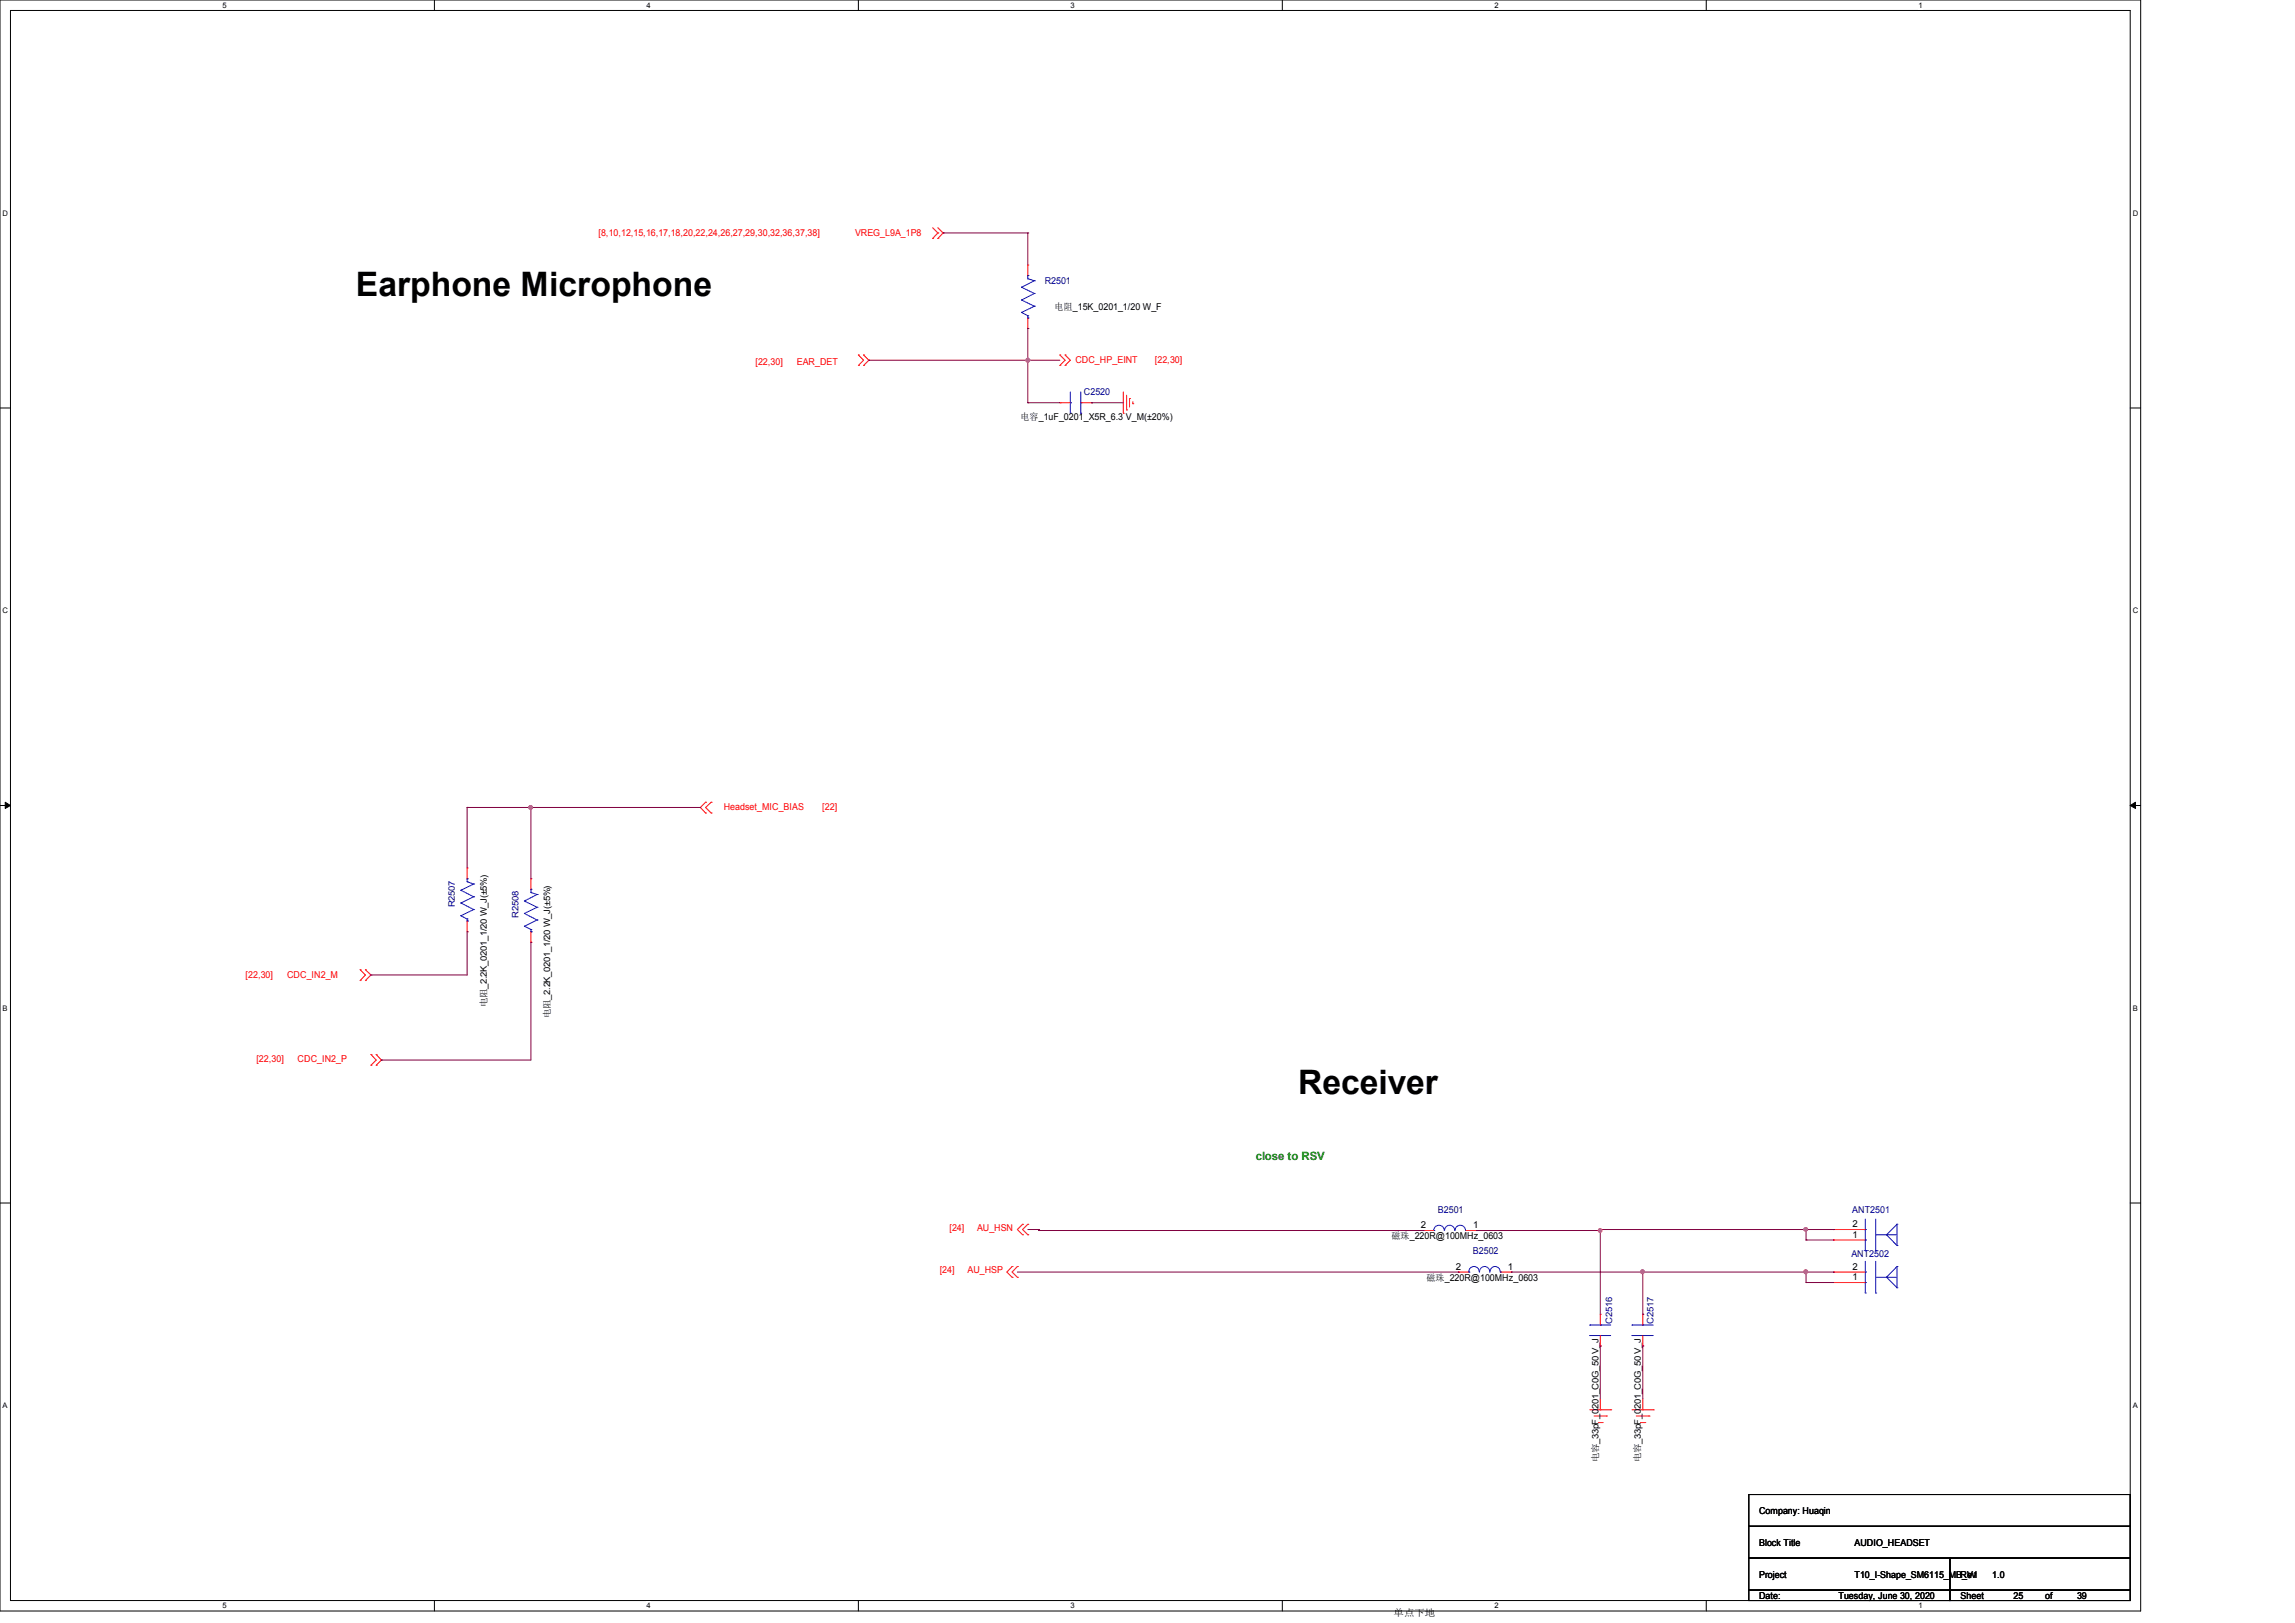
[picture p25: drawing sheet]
<svg xmlns="http://www.w3.org/2000/svg" width="297mm" height="210mm" viewBox="0 0 297 210" stroke-linecap="round" stroke-linejoin="round" font-family="sans-serif">
<defs><g id="words">
<g font-size="4.4">
<text x="46.1" y="38.3">Earphone Microphone</text>
<text x="168" y="141.6">Receiver</text>
</g>
<text font-size="1.5" fill="#008000" x="162.5" y="150.2">close to RSV</text>
<g font-size="1.2" fill="#f00">
<text x="77.5" y="30.5">[8,10,12,15,16,17,18,20,22,24,26,27,29,30,32,36,37,38]</text>
<text x="110.6" y="30.5">VREG_L9A_1P8</text>
<text x="97.8" y="47.2">[22,30]</text>
<text x="103.1" y="47.2">EAR_DET</text>
<text x="139.2" y="46.9">CDC_HP_EINT</text>
<text x="149.5" y="46.9">[22,30]</text>
<text x="93.7" y="104.8">Headset_MIC_BIAS</text>
<text x="106.4" y="104.8">[22]</text>
<text x="31.8" y="126.5">[22,30]</text>
<text x="37.2" y="126.5">CDC_IN2_M</text>
<text x="33.2" y="137.5">[22,30]</text>
<text x="38.5" y="137.5">CDC_IN2_P</text>
<text x="122.9" y="159.3">[24]</text>
<text x="126.4" y="159.3">AU_HSN</text>
<text x="121.6" y="164.8">[24]</text>
<text x="125.2" y="164.8">AU_HSP</text>
</g>
<g font-size="1.2" fill="#000080">
<text x="135.2" y="36.8">R2501</text>
<text x="140.3" y="51.1">C2520</text>
<text x="58.9" y="117.4" transform="rotate(-90 58.9 117.4)">R2507</text>
<text x="67.1" y="118.7" transform="rotate(-90 67.1 118.7)">R2508</text>
<text x="186.1" y="156.9">B2501</text>
<text x="239.7" y="156.9">ANT2501</text>
<text x="190.6" y="162.3">B2502</text>
<text x="239.6" y="162.7">ANT2502</text>
<text x="208.6" y="171.3" transform="rotate(-90 208.6 171.3)">C2516</text>
<text x="214" y="171.3" transform="rotate(-90 214 171.3)">C2517</text>
</g>
<g font-size="1.2">
<text x="136.5" y="40.1">电阻_15K_0201_1/20 W_F</text>
<text x="132.1" y="54.4">电容_1uF_0201_X5R_6.3 V_M(±20%)</text>
<text x="63" y="130.3" transform="rotate(-90 63 130.3)">电阻_2.2K_0201_1/20 W_J(±5%)</text>
<text x="71.2" y="131.7" transform="rotate(-90 71.2 131.7)">电阻_2.2K_0201_1/20 W_J(±5%)</text>
<text x="180.1" y="160.4">磁珠_220R@100MHz_0603</text>
<text x="183.9" y="158.9">2</text>
<text x="190.7" y="158.9">1</text>
<text x="239.7" y="160.1">1</text>
<text x="239.7" y="158.8">2</text>
<text x="184.6" y="165.7">磁珠_220R@100MHz_0603</text>
<text x="188.4" y="164.3">2</text>
<text x="195.1" y="164.3">1</text>
<text x="239.7" y="165.7">1</text>
<text x="239.7" y="164.3">2</text>
<text x="206.9" y="189.1" transform="rotate(-90 206.9 189.1)">电容_33pF_0201_C0G_50 V_J</text>
<text x="212.3" y="189.1" transform="rotate(-90 212.3 189.1)">电容_33pF_0201_C0G_50 V_J</text>
<text x="227.6" y="195.9">Company: Huaqin</text>
<text x="227.6" y="200">Block Title</text>
<text x="240" y="200">AUDIO_HEADSET</text>
<text x="180.3" y="209.1">单点下地</text>
<text x="227.6" y="204.1">Project</text>
<text x="227.6" y="206.9">Date:</text>
<text x="237.9" y="206.9">Tuesday, June 30, 2020</text>
<text x="240" y="204.1">T10_I-Shape_SM6115_MB_V1</text>
<text x="253.7" y="204.1">Rev</text>
<text x="253.7" y="206.9">Sheet</text>
<text x="257.8" y="204.1">1.0</text>
<text x="260.6" y="206.9">25</text>
<text x="264.7" y="206.9">of</text>
<text x="268.8" y="206.9">39</text>
</g>
<g font-size="1">
<text x="28.8" y="1">5</text>
<text x="83.7" y="1">4</text>
<text x="138.5" y="1">3</text>
<text x="193.4" y="1">2</text>
<text x="248.3" y="1">1</text>
<text x=".3" y="27.9">D</text>
<text x="276" y="27.9">D</text>
<text x=".3" y="79.4">C</text>
<text x="276" y="79.4">C</text>
<text x=".3" y="130.8">B</text>
<text x="276" y="130.8">B</text>
<text x=".3" y="182.2">A</text>
<text x="276" y="182.2">A</text>
<text x="28.8" y="208.1">5</text>
<text x="83.7" y="208.1">4</text>
<text x="138.5" y="208.1">3</text>
<text x="193.4" y="208.1">2</text>
<text x="248.3" y="208.1">1</text>
</g>
</g></defs>
<path d="M0 0h277v208.4h-277zM1.4 1.4h274.3v205.7h-274.3z" fill="none" stroke="#000" stroke-width=".13"/>
<g fill="#fff">
<path d="M28.8 .1h.5v1.1h-.5z"/>
<path d="M28.8 207.2h.5v1.1h-.5z"/>
</g>
<path d="M56.2 0v1.4M56.2 207.1v1.3" fill="none" stroke="#000" stroke-width=".13"/>
<g fill="#fff">
<path d="M83.7 .1h.5v1.1h-.5z"/>
<path d="M83.7 207.2h.5v1.1h-.5z"/>
</g>
<path d="M111.1 0v1.4M111.1 207.1v1.3" fill="none" stroke="#000" stroke-width=".13"/>
<g fill="#fff">
<path d="M138.5 .1h.6v1.1h-.6z"/>
<path d="M138.5 207.2h.6v1.1h-.6z"/>
</g>
<path d="M165.9 0v1.4M165.9 207.1v1.3" fill="none" stroke="#000" stroke-width=".13"/>
<g fill="#fff">
<path d="M193.4 .1h.5v1.1h-.5z"/>
<path d="M193.4 207.2h.5v1.1h-.5z"/>
</g>
<path d="M220.8 0v1.4M220.8 207.1v1.3" fill="none" stroke="#000" stroke-width=".13"/>
<g fill="#fff">
<path d="M248.2 .1h.6v1.1h-.6z"/>
<path d="M248.2 207.2h.6v1.1h-.6z"/>
<path d="M.3 27.1h.8v1.1h-.8z"/>
<path d="M276 27.1h.7v1.1h-.7z"/>
<path d="M.3 78.5h.8v1.1h-.8z"/>
<path d="M276 78.5h.7v1.1h-.7z"/>
</g>
<path d="M0 52.8h1.4M275.7 52.8h1.3" fill="none" stroke="#000" stroke-width=".13"/>
<g fill="#fff">
<path d="M.3 129.9h.7v1.1h-.7z"/>
<path d="M276 129.9h.6v1.1h-.6z"/>
</g>
<path d="M0 104.2h1.4M275.7 104.2h1.3" fill="none" stroke="#000" stroke-width=".13"/>
<path d="M.7 103.8l.7 .4-.7 .4zM275.7 104.2l.7-.4v.8z" fill="#000" stroke="#000" stroke-width=".13"/>
<g fill="#fff">
<path d="M.3 181.4h.7v1.1h-.7z"/>
<path d="M276 181.4h.6v1.1h-.6z"/>
</g>
<path d="M0 155.7h1.4M275.7 155.7h1.3M226.3 193.4h49.4v4.1h-49.4zM226.3 197.5h49.4v4.1h-49.4zM226.3 201.6h26v4.1h-26zM226.3 205.7h26v1.4h-26zM252.3 205.7h23.4v1.4h-23.4zM252.3 201.6h23.4v4.1h-23.4z" fill="none" stroke="#000" stroke-width=".13"/>
<g fill="none" stroke="#f00" stroke-width=".13">
<path d="M120.7 30.9h.1M120.7 29.5l.7 .6M121.4 30.1h.1M121.4 30.9h.1M121.4 30.1l-.7 .8M121.4 29.5l.6 .6M122 30.1h.1M122 30.1l-.6 .8M133 34.3h.1M133 34.3v1.3M111.1 45.9h.1M111.1 47.3h.1"/>
<path d="M111.1 45.9l.7 .7-.7 .7M111.8 47.3h.1M111.8 45.9h.1M111.8 45.9l.6 .7-.6 .7M133 42.5h.1M133 41.1v1.4M137.2 45.9h.1M137.2 47.3h.1M137.2 52.1h.1M137.2 45.9l.6 .7-.6 .7M137.2 52.1h1.3M137.8 45.9h.1"/>
<path d="M137.8 47.3h.1M137.8 45.9l.7 .7-.7 .7M139.9 52.1h1.4M141.3 52.1h.1M145.4 53.5h.1M145.4 50.7v2.8M145.8 53h.1M145.8 51.1v1.9M146.2 51.6h.1M146.2 51.6v1.1M146.6 52.2h.1M146.6 52v.2"/>
<path d="M60.5 112.3h.1M60.5 112.3v1.4M60.5 119.2v1.4M68.7 113.7h.1M68.7 113.7v1.4M91.3 103.8h.1M91.3 105.2h.1M91.3 103.8l-.7 .7 .7 .7M92 105.2h.1M92 103.8h.1M92 103.8l-.7 .7 .7 .7M46.6 125.5h.1"/>
<path d="M46.6 126.9h.1M46.6 125.5l.7 .7-.7 .7M47.3 126.9h.1M47.3 125.5h.1M47.3 125.5l.7 .7-.7 .7M48 136.4h.1M48 137.8h.1M48 136.4l.7 .8-.7 .6M48.7 137.8h.1M48.7 136.4h.1M48.7 136.4l.7 .8-.7 .6M60.5 120.6h.1"/>
<path d="M68.7 121.9h.1M68.7 120.6v1.3M132.3 159.8h.1M132.3 158.4h.1M132.3 158.4l-.6 .7 .6 .7M133 159.8h.1M133 158.4h.1M133 158.4l-.7 .7 .7 .7M184.2 159.2h.1M184.2 159.2h1.3M189.7 159.2h1.4M191.1 159.2h.1"/>
<path d="M237.3 159.1h.1M237.3 159.1h4.1M131 165.3h.1M131 163.9h.1M131 163.9l-.7 .7 .7 .7M131.7 165.3h.1M131.7 163.9h.1M131.7 163.9l-.7 .7 .7 .7M188.7 164.6h.1M188.7 164.6h1.4M194.2 164.6h1.4M195.6 164.6h.1"/>
<path d="M207.1 170.1h.1M207.1 174.2h.1M207.1 170.1v1.3M207.1 172.8v1.4M212.6 170.1h.1M212.6 174.2h.1M212.6 170.1v1.3M212.6 172.8v1.4M237.3 165.9h.1M237.3 164.6h.1M237.3 160.4h.1M237.3 165.9h4.1"/>
<path d="M237.3 164.6h4.1M237.3 160.4h4.1M205.7 182.4h2.7M206.3 183.2h1.6M206.8 184.1h.5M207.1 182.4h.1M207.1 181v1.4M207.3 184.1h.1M207.9 183.2h.1M208.4 182.4h.1M211.2 182.4h2.8M211.8 183.2h1.6"/>
<path d="M212.3 184.1h.6M212.6 182.4h.1M212.6 181v1.4M212.9 184.1h.1M213.4 183.2h.1M214 182.4h.1"/>
</g>
<g fill="none" stroke="#00f" stroke-width=".13">
<path d="M132.2 37.2h.1M132.2 38.8h.1M132.2 37.2l1.7 .8M132.2 38.8l1.7 .8M133 35.6h.1M133 36.1h.1M133 35.6v.5M133 36.1l.9 .2M133.9 36.3h.1M133.9 38h.1M133.9 39.6h.1M133.9 36.3l-1.7 .9"/>
<path d="M133.9 38l-1.7 .8M133.9 39.6l-1.7 .8M132.2 40.4h.1M132.2 40.4l.8 .5M133 41.1h.1M133 40.9h.1M133 40.9v.2M138.5 52.1h.1M138.5 53.5h.1M138.5 50.7v2.8M139.9 53.5h.1M139.9 52.1h.1"/>
<path d="M139.9 50.7v2.8M59.6 115.2h.1M59.6 116.8h.1M59.6 118.5h.1M59.6 115.2l1.7 .8M59.6 116.8l1.7 .9M59.6 118.5l.9 .4M60.5 113.7h.1M60.5 119.2h.1M60.5 114.1h.1M60.5 118.9h.1M60.5 113.7v.4"/>
<path d="M60.5 118.9v.3M60.5 114.1l.8 .3M61.3 114.4h.1M61.3 116h.1M61.3 117.7h.1M61.3 114.4l-1.7 .8M61.3 116l-1.7 .8M61.3 117.7l-1.7 .8M67.9 116.6h.1M67.9 118.2h.1M67.9 119.8h.1M67.9 116.6l1.6 .8"/>
<path d="M67.9 118.2l1.6 .8M67.9 119.8l.8 .5M68.7 115.1h.1M68.7 115.5h.1M68.7 115.1v.4M68.7 115.5l.8 .2M69.5 115.7h.1M69.5 117.4h.1M69.5 119h.1M69.5 115.7l-1.6 .9M69.5 117.4l-1.6 .8M69.5 119l-1.6 .8"/>
<path d="M68.7 120.6h.1M68.7 120.3h.1M68.7 120.3v.3M185.5 159.2h.1M185.5 159.2a.68 .68 0 0 1 .7-.7 .68 .68 0 0 1 .7 .7M186.9 159.2a.66 .66 0 0 1 .7-.7 .66 .66 0 0 1 .7 .7M188.3 159.2a.68 .68 0 0 1 .7-.7 .68 .68 0 0 1 .7 .7M189.7 159.2h.1M241.4 159.1h.1M241.4 157.7v4.1M242.7 157.7v4.1M242.7 159.8h2.8"/>
<path d="M244.1 159.8h.1M244.1 159.8l1.4 1.4M245.5 158.4h.1M245.5 158.4v2.8M245.5 158.4l-1.4 1.4M190.1 164.6h.1M191.4 164.6a.68 .68 0 0 0-.6-.7 .68 .68 0 0 0-.7 .7M192.8 164.6a.66 .66 0 0 0-.7-.7 .66 .66 0 0 0-.6 .7M194.1 164.6a.66 .66 0 0 0-.6-.7 .66 .66 0 0 0-.7 .7M194.2 164.6h.1M205.7 171.4h.1M205.7 172.8h.1"/>
<path d="M205.7 171.4h2.7M205.7 172.8h2.7M207.1 171.4h.1M207.1 172.8h.1M211.2 171.4h.1M211.2 172.8h.1M211.2 171.4h2.8M211.2 172.8h2.8M212.6 171.4h.1M212.6 172.8h.1M241.4 164.6h.1M241.4 165.9h.1"/>
<path d="M241.4 167.3h.1M241.4 160.4h.1M241.4 161.8h.1M241.4 163.2v4.1M242.7 167.3h.1M242.7 161.8h.1M242.7 165.3h2.8M242.7 163.2v4.1M244.1 165.3h.1M244.1 165.3l1.4 1.3M245.5 163.9h.1M245.5 166.6h.1"/>
<path d="M245.5 161.2h.1M245.5 163.9l-1.4 1.4M245.5 163.9v2.7"/>
</g>
<g fill="none" stroke="#800040" stroke-width=".13">
<path d="M122 30.1h.1M122 30.1h11M133 30.1h.1M133 30.1v4.2M112.4 46.6h.1M112.4 46.6h24.8M133 42.5h.1M133 46.6h.1M133 52.1h.1M133 42.5v9.6M133 52.1h4.2M141.3 52.1h.1"/>
<path d="M141.3 52.1h4.1M60.5 104.5h.1M60.5 104.5h30.1M60.5 104.5v7.8M68.7 104.5h.1M68.7 104.5v9.2M48 126.2h.1M49.4 137.2h.1M60.5 120.6h.1M60.5 120.6v5.6h-12.5M68.7 121.9h.1M68.7 121.9v15.3h-19.3"/>
<path d="M133 159.1h1.4M134.4 159.1h.1M134.4 159.2h.1M134.4 159.2h49.8M134.4 159.1v.1M184.2 159.2h.1M191.1 159.2h.1M191.1 159.2h16M207.1 159.2h.1M207.1 159.1h.1M207.1 159.1h30.2M207.1 159.1v11"/>
<path d="M233.7 159.1h.1M233.7 159.1v1.3M237.3 159.1h.1M131.7 164.6h57M188.7 164.6h.1M195.6 164.6h.1M195.6 164.6h41.7M207.1 174.2h.1M207.1 174.2v6.8M212.6 174.2h.1M212.6 170.1h.1M212.6 164.6v5.5"/>
<path d="M212.6 174.2v6.8M233.7 164.6h.1M233.7 160.4h.1M233.7 165.9h.1M233.7 160.4h3.6M233.7 164.6v1.3M233.7 165.9h3.6M237.3 164.6h.1"/>
</g>
<g fill="#f0f" stroke="#f0f" stroke-width=".13">
<circle cx="133" cy="46.6" r=".25"/>
<circle cx="68.7" cy="104.5" r=".25"/>
<circle cx="233.7" cy="159.1" r=".24"/>
<circle cx="233.7" cy="164.5" r=".25"/>
<circle cx="207.1" cy="159.2" r=".24"/>
<circle cx="212.6" cy="164.5" r=".25"/>
</g>
<use href="#words"/>
</svg>
